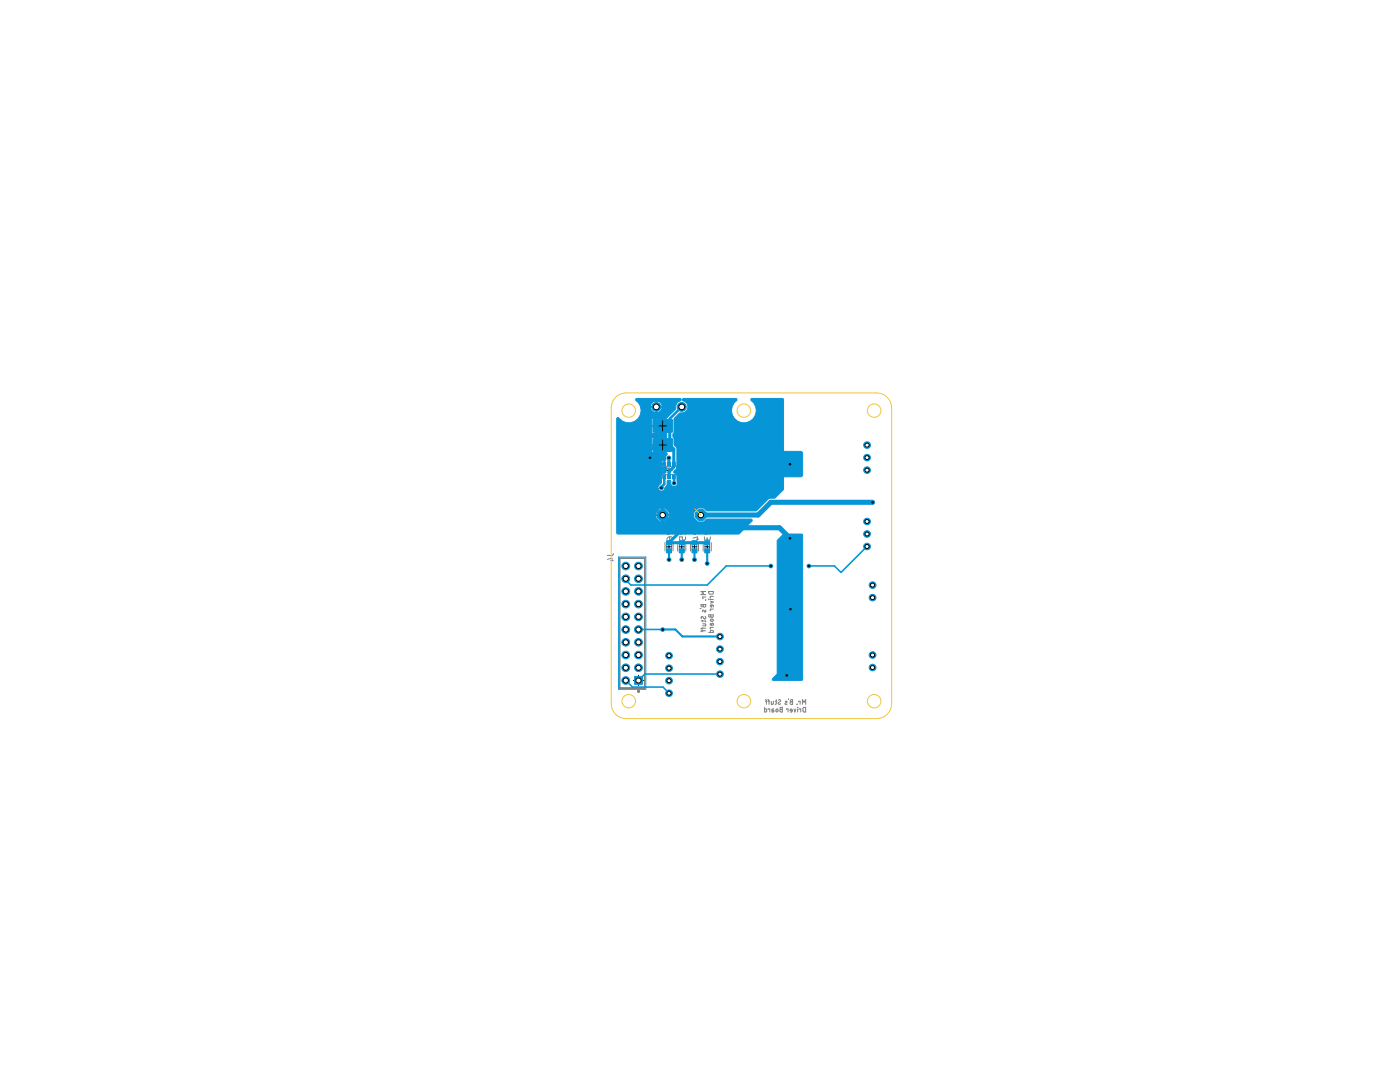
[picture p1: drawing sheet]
<svg xmlns="http://www.w3.org/2000/svg" width="279mm" height="216mm" viewBox="0 0 279 216" stroke-linecap="round" stroke-linejoin="round" font-family="sans-serif">
<g fill="none" stroke="#808080" stroke-width=".2">
<path d="M130.2 92.3h1.2v.5l-.2 .1h-.7l-.2-.1zM130.2 99.1h1.1l.1 .2M130.2 95.4h.1M130.6 98l.1 .4 .1 .1h.6v-.4l-.3-.1-.1 .5M130.6 95.4h.8M130.6 98.9v.4M130.7 87.5h3.2v2.5h-3.2zM130.7 83.7h3.2v2.5h-3.2zM130.7 99.8h.6l.1 .3-.1 .1h-.5l-.2-.1zM131 93.5v.5a.28 .28 0 0 1-.4-.2 .28 .28 0 0 1 .3-.3l.5 .1v.4M131.4 94.4l-.1 .6h-.2l-.3-.6-.2 .2 .1 .3M131.4 83.7v2.5"/>
<path d="M131.4 87.5v2.5M131.4 97h-.8l.1 .5h.7M131.7 90.2h1.1M131.7 87.4h1.1M131.7 86.4h1.1M131.7 83.6h1.1M131.8 95.9v.4l-.2 .1h-1l.1-.4 .6-.1 .1 .5M132 93.1v1.5M132.1 93l.3 .1v-.7h.4v.6l.5 .1v-.7h.4v.6l.6 .1v-.7h.4v.7h.2M132.1 94.7h.3v.6h.4v-.6h.5v.6h.4v-.6h.6v.6h.4v-.6h.2M132.1 93v.1M132.1 94.7h.1"/>
<path d="M133.1 83.7v2.5M133.1 87.5v2.5M135 93.1v1.5M121.2 111.6l.9-.2v.6M121.9 111.8h.5M122.4 110.4l-.2 .4h-1M123.7 111.4h4.9v25.9h-4.9zM130.3 101.7l.3-.2 .2 .1 .1 .6-.6-.1zM131.4 101.7l-.2 .4-.3 .1M131.4 100.8h-.8v.4h.2M132.7 108.3v1.7M133.1 108.3h.9v1.7h-.9z"/>
<path d="M133.4 106a.32 .32 0 0 0-.3 .4 .32 .32 0 0 0 .5 .1l.7-.5v.6M133.6 107.1h.3a.33 .33 0 0 1 .4 .3 .33 .33 0 0 1-.3 .4 .33 .33 0 0 1-.4-.3zM133.6 107.1l-.4 .2-.1 .4M133.8 104.9l-.1 .4-.2 .2-.3-.1-.1-.5h1.2M133.8 105.2l.5 .3M134.3 108.3v1.7M135.3 108.3v1.7M135.6 108.3h.9v1.7h-.9zM135.9 106a.32 .32 0 0 0-.2 .4 .32 .32 0 0 0 .5 .1l.6-.5v.6M136.3 104.9l-.1 .5h-.4l-.2-.5h1.2M136.3 105.2l.5 .3M136.8 107.1v.4a.34 .34 0 0 1-.3 .3 .34 .34 0 0 1-.3-.3v-.4h-.6v.7"/>
<path d="M136.9 108.3v1.7M137.8 108.3v1.7M138.1 108.3h1v1.7h-1zM138.3 107.4l.9-.3v.7M138.6 106a.32 .32 0 0 0-.3 .4 .32 .32 0 0 0 .5 .1l.7-.5v.6M139 104.9l-.2 .5h-.4l-.1-.5h1.2M139 105.2l.5 .3M139 107.6h.5M139.4 108.3v1.7M140.3 108.3v1.7M140.6 107.1v.5l.2 .2 .3-.2v-.3M140.7 108.3h.9v1.7h-.9z"/>
<path d="M140.8 119.7h.1M140.8 106a.32 .32 0 0 0-.2 .4 .32 .32 0 0 0 .5 .1l.7-.5v.6M140.8 118h-.9l.5 .3-.5 .4h.9M140.8 119.1h-.6l.1 .3M141.2 104.9l-.1 .5h-.4l-.1-.5h1.2M141.2 105.2l.6 .3M141.4 118h1l-.1 .4-.2 .2-.5-.1zM141.4 119.6h.1M141.8 107.1l-.2 .6h-.4l-.1-.2M141.8 119.6h.6M141.8 120l.6 .1-.6 .3M141.9 108.3v1.7"/>
<path d="M142.4 119h-.6v.3M139.7 121.4h.2M139.9 120.6h.9v.4l-.3 .1-.2-.2-.1 .2h-.2zM139.9 123.9h.8l.1 .2M140.2 124.5h.5l.1 .1v.3h-.6M140.2 123.8v.3M140.2 125.2v.4M140.2 125.8v.3M140.3 120.6v.3M140.7 123l.1 .3-.1 .2h-.2l-.4-.5-.2 .1 .1 .4M140.8 121.7v.4h-.1l-.4-.4v.4M140.8 125.3h-.7l-.2 .3"/>
<path d="M140.8 125.9h-.7l-.2 .2M141.4 122.7h1l-.1 .3-.3 .2-.2-.3v.2h-.3zM141.4 126.2h1l-.1-.3-.5-.1v.4M141.8 124.4l.1 .3h.5l-.1-.3h-.2l-.1 .3M141.8 123.6h.5v.2l-.5 .1zM141.8 122.7v.2M142 120.7v.4h-.2v-.4h.4l.2 .4M142.4 121.5h-.6v.3M142.4 125.2h-.6v.3M152.7 139.6l.3 .2v.7M152.7 139.9h.3M153.2 139.6l.3 .2v.7"/>
<path d="M153.2 139.9h.4M153.9 139.9v.6h.4v-.6M154.7 139.9h.3M154.9 139.6v.8l-.2 .1M155.3 139.7l.4-.1 .1 .2-.5 .4v.2l.2 .1 .3-.1M156.7 140h.4l-.4 .4v.1h.4M157.4 139.4v.2M157.7 139.7l.5-.1v.9h-.5v-.4l.2-.1-.2-.1zM152.6 141.1v1l.3-.1 .1-.5h-.4M153.3 141.6v-.1h.3v.6M154.4 141.5l-.3 .1v.5l.3-.1 .1-.2-.4-.1M154.9 141.6l.2-.1 .1 .1v.4h-.3z"/>
<path d="M155.7 141.2l.4-.1v1l-.4-.1v-.4h.2l-.2-.1zM155.9 141.6h.2M157 141.6v-.1h.3v.6M157.9 140h.3M158.1 141.8h-.4l.1-.3 .3 .1v.3l-.4 .2M158.5 141.5l.1 .6 .3-.6M159.1 140.5h.1M159.2 141.1h.1M159.2 141.5v.6M159.4 140l.3-.1v.6M159.5 141.6v-.1h.3v.6M160.1 140.5v-.9l.4 .5 .3-.5v.9"/>
<path d="M160.3 141.2l.5-.1v1l-.5-.1z"/>
<circle cx="132.5" cy="93.4" r=".15"/>
</g>
<g fill="#808080" stroke="#808080" stroke-width=".2">
<path d="M127.3 137.8h.3v.3h-.3z" fill-rule="evenodd"/>
<path d="M127.3 137.8h.3v.3h-.3z" fill-rule="evenodd"/>
</g>
<path d="M132 92.3v2M135 93.2v1.4M123.7 111.4h4.9v25.9h-4.9z" fill="none" stroke="#808080" stroke-width=".21"/>
<path d="M123.4 111.1h5.5v26.4h-5.5z" fill="none" stroke="#0696d7" stroke-width=".2"/>
<g fill="#0696d7" stroke="#0696d7" stroke-width=".2">
<path d="M131.4 87.6h1.7v2.4h-1.7z" fill-rule="evenodd"/>
<path d="M131.4 87.5h1.7v2.6h-1.7z" fill-rule="evenodd"/>
<path d="M131.4 83.8h1.7v2.4h-1.7z" fill-rule="evenodd"/>
<path d="M131.4 83.7h1.7v2.5h-1.7z" fill-rule="evenodd"/>
<path d="M126.9 79.6v.2a2.53 2.53 0 0 1 .4 3.8 2.53 2.53 0 0 1-3.9-.3l-.3 .3v22.9l24.3 .1 2.6-2.6v-.4h-8.9l-.7 .5h-1.1l-.8-.8v-1.1l.8-.8h1.1l.7 .5h9.9l2.4-2.4 1.2-.1 1.8-1.7-.1-18-.2-.2h-6l-.3 .3a2.5 2.5 0 0 1 .2 4 2.5 2.5 0 0 1-3.9-1 2.79 2.79 0 0 1 1-3l-.3-.3h-10.4l-.2 .2v.2a1.3 1.3 0 0 1 1.1 1.5 1.3 1.3 0 0 1-1.6 1l-1.2 1.1v2.9l-.2 .3v.5l.2 .2v1.4l.6 .7v3.8l-.7 .9 .1 .2 .6 .2v1.3a.73 .73 0 0 1-.5 1.2 .73 .73 0 0 1-.7-1.1l-.5-.1-.3 .1a1.39 1.39 0 0 1-.4 1.4 .7 .7 0 0 1-1.1 .4 .7 .7 0 0 1 .1-1.1l.3-.4v-1.7l.2-.2h.6l.4-.8-.1-.3h-.5v-1.4l.3-.1a1.06 1.06 0 0 1 .3-1.2l-.6-.5h-.8l-.3 .2h-.6v-3h.6l.3 .2h.9a.69 .69 0 0 0 .4-.7 .69 .69 0 0 0-.5-.6h-.8l-.3 .3h-.6v-3h.6l.3 .2h.9l2.1-2a1.7 1.7 0 0 1 1.1-1.9v-.1l-.2-.2zM129.8 81.3h1.1v1a1.1 1.1 0 0 1-1.1-1zM130.3 80.2l.6-.2v1.1h-1.1l.2-.6zM130 88.9h.8v1.4h-.6l-.2-.2zM130 85.1h.8v1.4h-.6l-.2-.2zM130.2 83.5h.6v1.4h-.8v-1.3zM130.2 87.3h.6v1.4h-.8v-1.3zM130.9 102.8h1.3v1.3h-.5l-.8-.8zM131.7 101.4h.5v1.3h-1.3v-.5zM131.1 80a1.1 1.1 0 0 1 1 1.1h-1zM131.1 81.3h1a1.1 1.1 0 0 1-1 1zM132 92.7h.5v.6l-.5-.2zM132.2 91.9h.3v.6h-.5v-.4zM132.3 101.4h.5l.8 .8v.5h-1.3zM132.3 102.8h1.3v.5l-.8 .8h-.5z" fill-rule="evenodd"/>
<path d="M156.3 106.6h3.7l.2 .2v28.8l-.2 .2h-5.7l-.2-.2 1-1.1v-26.6z" fill-rule="evenodd"/>
<path d="M155 90.2l.3-.1h4.5l.3 .1 .1 .3v4.2l-.1 .3-.3 .1h-5.6l-.2-.1-.2-.3 .1-3.3z" fill-rule="evenodd"/>
<circle cx="143.7" cy="134.5" r=".67"/>
</g>
<g fill="none" stroke="#000" stroke-width=".2">
<path d="M131.2 88.8h2.1M131.2 85h2.1M132.2 84v2M132.2 87.8v2M133 93.9h1.1M133.5 93.3v1.1M133.1 109.1h.9M133.5 108.6v1M135.6 109.1h.9M136.1 108.6v1M138.1 109.1h1M138.6 108.6v1"/>
<path d="M140.7 109.1h.9M141.1 108.7v.8M126.4 135.8h2M127.4 134.7v2.1"/>
</g>
<g fill="#0696d7" stroke="#0696d7" stroke-width=".2">
<path d="M132.3 92.2h.5v.8h-.5z"/>
<path d="M133.2 92.2h.6v.8h-.6z"/>
<path d="M134.2 92.2h.5v.8h-.5z"/>
<path d="M134.2 94.7h.5v.8h-.5z"/>
<path d="M133.2 94.7h.6v.8h-.6z"/>
<path d="M132.3 94.7h.5v.8h-.5z"/>
<path d="M133.1 87.5h1.1v2.5h-1.1z"/>
<path d="M130.3 87.5h1.1v2.5h-1.1z"/>
<path d="M133.1 83.7h1.1v2.5h-1.1z"/>
<path d="M130.3 83.7h1.1v2.5h-1.1z"/>
<path d="M140.7 109.5h.9v.8h-.9z"/>
<path d="M140.7 107.9h.9v.8h-.9z"/>
<path d="M138.1 109.5h1v.8h-1z"/>
<path d="M138.1 107.9h1v.8h-1z"/>
<path d="M135.6 109.5h.9v.8h-.9z"/>
<path d="M135.6 107.9h.9v.8h-.9z"/>
<path d="M133 109.5h1v.8h-1z"/>
<path d="M133 107.9h1v.8h-1z"/>
</g>
<path d="M133.5 91.3v1.3M133.7 85v3.8l.8 .8v3.6l-1 .9v1M134 93.6h.1M132.2 102.8l3.5 3.4-2.2 2.1h7.6" fill="none" stroke="#0696d7" stroke-width=".61"/>
<path d="M132.2 102.8l2.6 2.5h20.8l2 2.1M174.1 100.2h-20.3l-2.5 2.6h-11.4" fill="none" stroke="#0696d7" stroke-width="1"/>
<path d="M130.8 88.8l-1.1 1.1v1.4M132.6 95.1v1.5l-.6 .7M134.5 95.1v1.3M136.1 81.2l-2.4 2.4v1.4" fill="none" stroke="#0696d7" stroke-width=".51"/>
<path d="M153.8 112.9h-8.9l-3.8 3.8h-15.2l-1-1v-.2M173 109l-5.1 5.2-1.4-1.3h-5.1M124.9 135.8l1.3 1.3h6.1l1.2 1.2M127.4 125.6h4.8M143.7 134.5h-15l-1.3 1.3" fill="none" stroke="#0696d7" stroke-width=".32"/>
<path d="M133.5 109.9v1.8M136.1 109.9v1.8M138.6 109.9v1.8M141.1 109.9v2.5M132.2 125.6h2.6l1.4 1.4h7.5" fill="none" stroke="#0696d7" stroke-width=".42"/>
<circle cx="143.7" cy="134.5" r=".41" fill="#fff" stroke="#000" stroke-width=".2"/>
<circle cx="143.7" cy="132" r=".67" fill="#0696d7" stroke="#0696d7" stroke-width=".2"/>
<circle cx="143.7" cy="132" r=".41" fill="#fff" stroke="#000" stroke-width=".2"/>
<circle cx="143.7" cy="129.5" r=".67" fill="#0696d7" stroke="#0696d7" stroke-width=".2"/>
<circle cx="143.7" cy="129.5" r=".41" fill="#fff" stroke="#000" stroke-width=".2"/>
<circle cx="143.7" cy="127" r=".67" fill="#0696d7" stroke="#0696d7" stroke-width=".2"/>
<circle cx="143.7" cy="127" r=".41" fill="#fff" stroke="#000" stroke-width=".2"/>
<circle cx="133.5" cy="138.3" r=".67" fill="#0696d7" stroke="#0696d7" stroke-width=".2"/>
<circle cx="133.5" cy="138.3" r=".41" fill="#fff" stroke="#000" stroke-width=".2"/>
<circle cx="133.5" cy="135.8" r=".67" fill="#0696d7" stroke="#0696d7" stroke-width=".2"/>
<circle cx="133.5" cy="135.8" r=".41" fill="#fff" stroke="#000" stroke-width=".2"/>
<circle cx="133.5" cy="133.3" r=".67" fill="#0696d7" stroke="#0696d7" stroke-width=".2"/>
<circle cx="133.5" cy="133.3" r=".41" fill="#fff" stroke="#000" stroke-width=".2"/>
<circle cx="133.5" cy="130.8" r=".67" fill="#0696d7" stroke="#0696d7" stroke-width=".2"/>
<circle cx="133.5" cy="130.8" r=".41" fill="#fff" stroke="#000" stroke-width=".2"/>
<circle cx="136.1" cy="81.2" r=".89" fill="#0696d7" stroke="#0696d7" stroke-width=".2"/>
<circle cx="136.1" cy="81.2" r=".58" fill="#fff" stroke="#000" stroke-width=".2"/>
<circle cx="131" cy="81.2" r=".89" fill="#0696d7" stroke="#0696d7" stroke-width=".2"/>
<circle cx="131" cy="81.2" r=".58" fill="#fff" stroke="#000" stroke-width=".2"/>
<circle cx="173" cy="88.8" r=".67" fill="#0696d7" stroke="#0696d7" stroke-width=".2"/>
<circle cx="173" cy="88.8" r=".41" fill="#fff" stroke="#000" stroke-width=".2"/>
<circle cx="173" cy="91.3" r=".67" fill="#0696d7" stroke="#0696d7" stroke-width=".2"/>
<circle cx="173" cy="91.3" r=".41" fill="#fff" stroke="#000" stroke-width=".2"/>
<circle cx="173" cy="93.8" r=".67" fill="#0696d7" stroke="#0696d7" stroke-width=".2"/>
<circle cx="173" cy="93.8" r=".41" fill="#fff" stroke="#000" stroke-width=".2"/>
<circle cx="173" cy="104" r=".67" fill="#0696d7" stroke="#0696d7" stroke-width=".2"/>
<circle cx="173" cy="104.1" r=".41" fill="#fff" stroke="#000" stroke-width=".2"/>
<circle cx="173" cy="106.5" r=".67" fill="#0696d7" stroke="#0696d7" stroke-width=".2"/>
<circle cx="173" cy="106.6" r=".41" fill="#fff" stroke="#000" stroke-width=".2"/>
<circle cx="173" cy="109" r=".67" fill="#0696d7" stroke="#0696d7" stroke-width=".2"/>
<circle cx="173" cy="109.1" r=".41" fill="#fff" stroke="#000" stroke-width=".2"/>
<circle cx="174.1" cy="116.7" r=".67" fill="#0696d7" stroke="#0696d7" stroke-width=".2"/>
<circle cx="174.1" cy="116.8" r=".41" fill="#fff" stroke="#000" stroke-width=".2"/>
<circle cx="174.1" cy="119.2" r=".67" fill="#0696d7" stroke="#0696d7" stroke-width=".2"/>
<circle cx="174.1" cy="119.3" r=".41" fill="#fff" stroke="#000" stroke-width=".2"/>
<circle cx="174.1" cy="130.7" r=".67" fill="#0696d7" stroke="#0696d7" stroke-width=".2"/>
<circle cx="174.1" cy="130.7" r=".41" fill="#fff" stroke="#000" stroke-width=".2"/>
<circle cx="174.1" cy="133.2" r=".67" fill="#0696d7" stroke="#0696d7" stroke-width=".2"/>
<circle cx="174.1" cy="133.2" r=".41" fill="#fff" stroke="#000" stroke-width=".2"/>
<circle cx="139.9" cy="102.8" r="1.17" fill="#0696d7" stroke="#0696d7" stroke-width=".2"/>
<circle cx="139.9" cy="102.8" r=".54" fill="#fff" stroke="#000" stroke-width=".2"/>
<circle cx="132.2" cy="102.8" r="1.17" fill="#0696d7" stroke="#0696d7" stroke-width=".2"/>
<circle cx="132.3" cy="102.8" r=".54" fill="#fff" stroke="#000" stroke-width=".2"/>
<path d="M126.6 135h1.6v1.5h-1.6z" fill="#0696d7" stroke="#0696d7" stroke-width=".2"/>
<circle cx="127.4" cy="135.8" r=".52" fill="#fff" stroke="#000" stroke-width=".2"/>
<circle cx="124.9" cy="135.8" r=".77" fill="#0696d7" stroke="#0696d7" stroke-width=".2"/>
<circle cx="124.9" cy="135.8" r=".52" fill="#fff" stroke="#000" stroke-width=".2"/>
<circle cx="127.4" cy="133.2" r=".77" fill="#0696d7" stroke="#0696d7" stroke-width=".2"/>
<circle cx="127.4" cy="133.2" r=".52" fill="#fff" stroke="#000" stroke-width=".2"/>
<circle cx="124.9" cy="133.2" r=".77" fill="#0696d7" stroke="#0696d7" stroke-width=".2"/>
<circle cx="124.9" cy="133.2" r=".52" fill="#fff" stroke="#000" stroke-width=".2"/>
<circle cx="127.4" cy="130.7" r=".77" fill="#0696d7" stroke="#0696d7" stroke-width=".2"/>
<circle cx="127.4" cy="130.7" r=".52" fill="#fff" stroke="#000" stroke-width=".2"/>
<circle cx="124.9" cy="130.7" r=".77" fill="#0696d7" stroke="#0696d7" stroke-width=".2"/>
<circle cx="124.9" cy="130.7" r=".52" fill="#fff" stroke="#000" stroke-width=".2"/>
<circle cx="127.4" cy="128.2" r=".77" fill="#0696d7" stroke="#0696d7" stroke-width=".2"/>
<circle cx="127.4" cy="128.2" r=".52" fill="#fff" stroke="#000" stroke-width=".2"/>
<circle cx="124.9" cy="128.2" r=".77" fill="#0696d7" stroke="#0696d7" stroke-width=".2"/>
<circle cx="124.9" cy="128.2" r=".52" fill="#fff" stroke="#000" stroke-width=".2"/>
<circle cx="127.4" cy="125.6" r=".77" fill="#0696d7" stroke="#0696d7" stroke-width=".2"/>
<circle cx="127.4" cy="125.6" r=".52" fill="#fff" stroke="#000" stroke-width=".2"/>
<circle cx="124.9" cy="125.6" r=".77" fill="#0696d7" stroke="#0696d7" stroke-width=".2"/>
<circle cx="124.9" cy="125.6" r=".52" fill="#fff" stroke="#000" stroke-width=".2"/>
<circle cx="127.4" cy="123.1" r=".77" fill="#0696d7" stroke="#0696d7" stroke-width=".2"/>
<circle cx="127.4" cy="123.1" r=".52" fill="#fff" stroke="#000" stroke-width=".2"/>
<circle cx="124.9" cy="123.1" r=".77" fill="#0696d7" stroke="#0696d7" stroke-width=".2"/>
<circle cx="124.9" cy="123.1" r=".52" fill="#fff" stroke="#000" stroke-width=".2"/>
<circle cx="127.4" cy="120.5" r=".77" fill="#0696d7" stroke="#0696d7" stroke-width=".2"/>
<circle cx="127.4" cy="120.5" r=".52" fill="#fff" stroke="#000" stroke-width=".2"/>
<circle cx="124.9" cy="120.5" r=".77" fill="#0696d7" stroke="#0696d7" stroke-width=".2"/>
<circle cx="124.9" cy="120.5" r=".52" fill="#fff" stroke="#000" stroke-width=".2"/>
<circle cx="127.4" cy="118" r=".77" fill="#0696d7" stroke="#0696d7" stroke-width=".2"/>
<circle cx="127.4" cy="118" r=".52" fill="#fff" stroke="#000" stroke-width=".2"/>
<circle cx="124.9" cy="118" r=".77" fill="#0696d7" stroke="#0696d7" stroke-width=".2"/>
<circle cx="124.9" cy="118" r=".52" fill="#fff" stroke="#000" stroke-width=".2"/>
<circle cx="127.4" cy="115.5" r=".77" fill="#0696d7" stroke="#0696d7" stroke-width=".2"/>
<circle cx="127.4" cy="115.5" r=".52" fill="#fff" stroke="#000" stroke-width=".2"/>
<circle cx="124.9" cy="115.5" r=".77" fill="#0696d7" stroke="#0696d7" stroke-width=".2"/>
<circle cx="124.9" cy="115.5" r=".52" fill="#fff" stroke="#000" stroke-width=".2"/>
<circle cx="127.4" cy="112.9" r=".77" fill="#0696d7" stroke="#0696d7" stroke-width=".2"/>
<circle cx="127.4" cy="112.9" r=".52" fill="#fff" stroke="#000" stroke-width=".2"/>
<circle cx="124.9" cy="112.9" r=".77" fill="#0696d7" stroke="#0696d7" stroke-width=".2"/>
<circle cx="124.9" cy="112.9" r=".52" fill="#fff" stroke="#000" stroke-width=".2"/>
<circle cx="157" cy="134.8" r=".37" fill="#0696d7" stroke="#0696d7" stroke-width=".2"/>
<circle cx="157" cy="134.8" r=".16" fill="#fff" stroke="#000" stroke-width=".2"/>
<circle cx="157.7" cy="107.4" r=".37" fill="#0696d7" stroke="#0696d7" stroke-width=".2"/>
<circle cx="157.7" cy="107.4" r=".16" fill="#fff" stroke="#000" stroke-width=".2"/>
<circle cx="157.7" cy="92.6" r=".37" fill="#0696d7" stroke="#0696d7" stroke-width=".2"/>
<circle cx="157.7" cy="92.6" r=".16" fill="#fff" stroke="#000" stroke-width=".2"/>
<circle cx="157.8" cy="121.6" r=".37" fill="#0696d7" stroke="#0696d7" stroke-width=".2"/>
<circle cx="157.8" cy="121.5" r=".16" fill="#fff" stroke="#000" stroke-width=".2"/>
<circle cx="129.7" cy="91.4" r=".37" fill="#0696d7" stroke="#0696d7" stroke-width=".2"/>
<circle cx="129.7" cy="91.3" r=".16" fill="#fff" stroke="#000" stroke-width=".2"/>
<circle cx="132.3" cy="125.6" r=".37" fill="#0696d7" stroke="#0696d7" stroke-width=".2"/>
<circle cx="132.3" cy="125.6" r=".16" fill="#fff" stroke="#000" stroke-width=".2"/>
<circle cx="161.4" cy="112.9" r=".37" fill="#0696d7" stroke="#0696d7" stroke-width=".2"/>
<circle cx="161.4" cy="112.9" r=".16" fill="#fff" stroke="#000" stroke-width=".2"/>
<circle cx="153.8" cy="112.9" r=".37" fill="#0696d7" stroke="#0696d7" stroke-width=".2"/>
<circle cx="153.8" cy="112.9" r=".16" fill="#fff" stroke="#000" stroke-width=".2"/>
<circle cx="132" cy="97.3" r=".37" fill="#0696d7" stroke="#0696d7" stroke-width=".2"/>
<circle cx="132" cy="97.3" r=".16" fill="#fff" stroke="#000" stroke-width=".2"/>
<circle cx="174.1" cy="100.2" r=".37" fill="#0696d7" stroke="#0696d7" stroke-width=".2"/>
<circle cx="174.1" cy="100.2" r=".16" fill="#fff" stroke="#000" stroke-width=".2"/>
<circle cx="133.5" cy="91.4" r=".37" fill="#0696d7" stroke="#0696d7" stroke-width=".2"/>
<circle cx="133.5" cy="91.3" r=".16" fill="#fff" stroke="#000" stroke-width=".2"/>
<circle cx="134.5" cy="96.4" r=".37" fill="#0696d7" stroke="#0696d7" stroke-width=".2"/>
<circle cx="134.5" cy="96.4" r=".16" fill="#fff" stroke="#000" stroke-width=".2"/>
<circle cx="141.1" cy="112.4" r=".37" fill="#0696d7" stroke="#0696d7" stroke-width=".2"/>
<circle cx="141.1" cy="112.4" r=".16" fill="#fff" stroke="#000" stroke-width=".2"/>
<circle cx="138.6" cy="111.7" r=".37" fill="#0696d7" stroke="#0696d7" stroke-width=".2"/>
<circle cx="138.6" cy="111.7" r=".16" fill="#fff" stroke="#000" stroke-width=".2"/>
<circle cx="136.1" cy="111.7" r=".37" fill="#0696d7" stroke="#0696d7" stroke-width=".2"/>
<circle cx="136.1" cy="111.7" r=".16" fill="#fff" stroke="#000" stroke-width=".2"/>
<circle cx="133.5" cy="111.7" r=".37" fill="#0696d7" stroke="#0696d7" stroke-width=".2"/>
<circle cx="133.5" cy="111.7" r=".16" fill="#fff" stroke="#000" stroke-width=".2"/>
<g fill="none" stroke="#eec643" stroke-width=".2">
<path d="M122.9 79.3l1.2-.8 .9-.1h49.9a3 3 0 0 1 3 3v59a3 3 0 0 1-3 3h-49.9a2.96 2.96 0 0 1-3-3v-59.5a2.89 2.89 0 0 1 .9-1.6z"/>
<circle cx="125.5" cy="81.9" r="1.34"/>
<circle cx="148.5" cy="81.9" r="1.34"/>
<circle cx="174.5" cy="81.9" r="1.34"/>
<circle cx="125.5" cy="139.9" r="1.34"/>
<circle cx="148.5" cy="139.9" r="1.34"/>
<circle cx="174.5" cy="139.9" r="1.34"/>
</g>
<path d="M138.6 101.5l1.3 1.3" fill="none" stroke="#c8c832" stroke-width=".2"/>
</svg>
